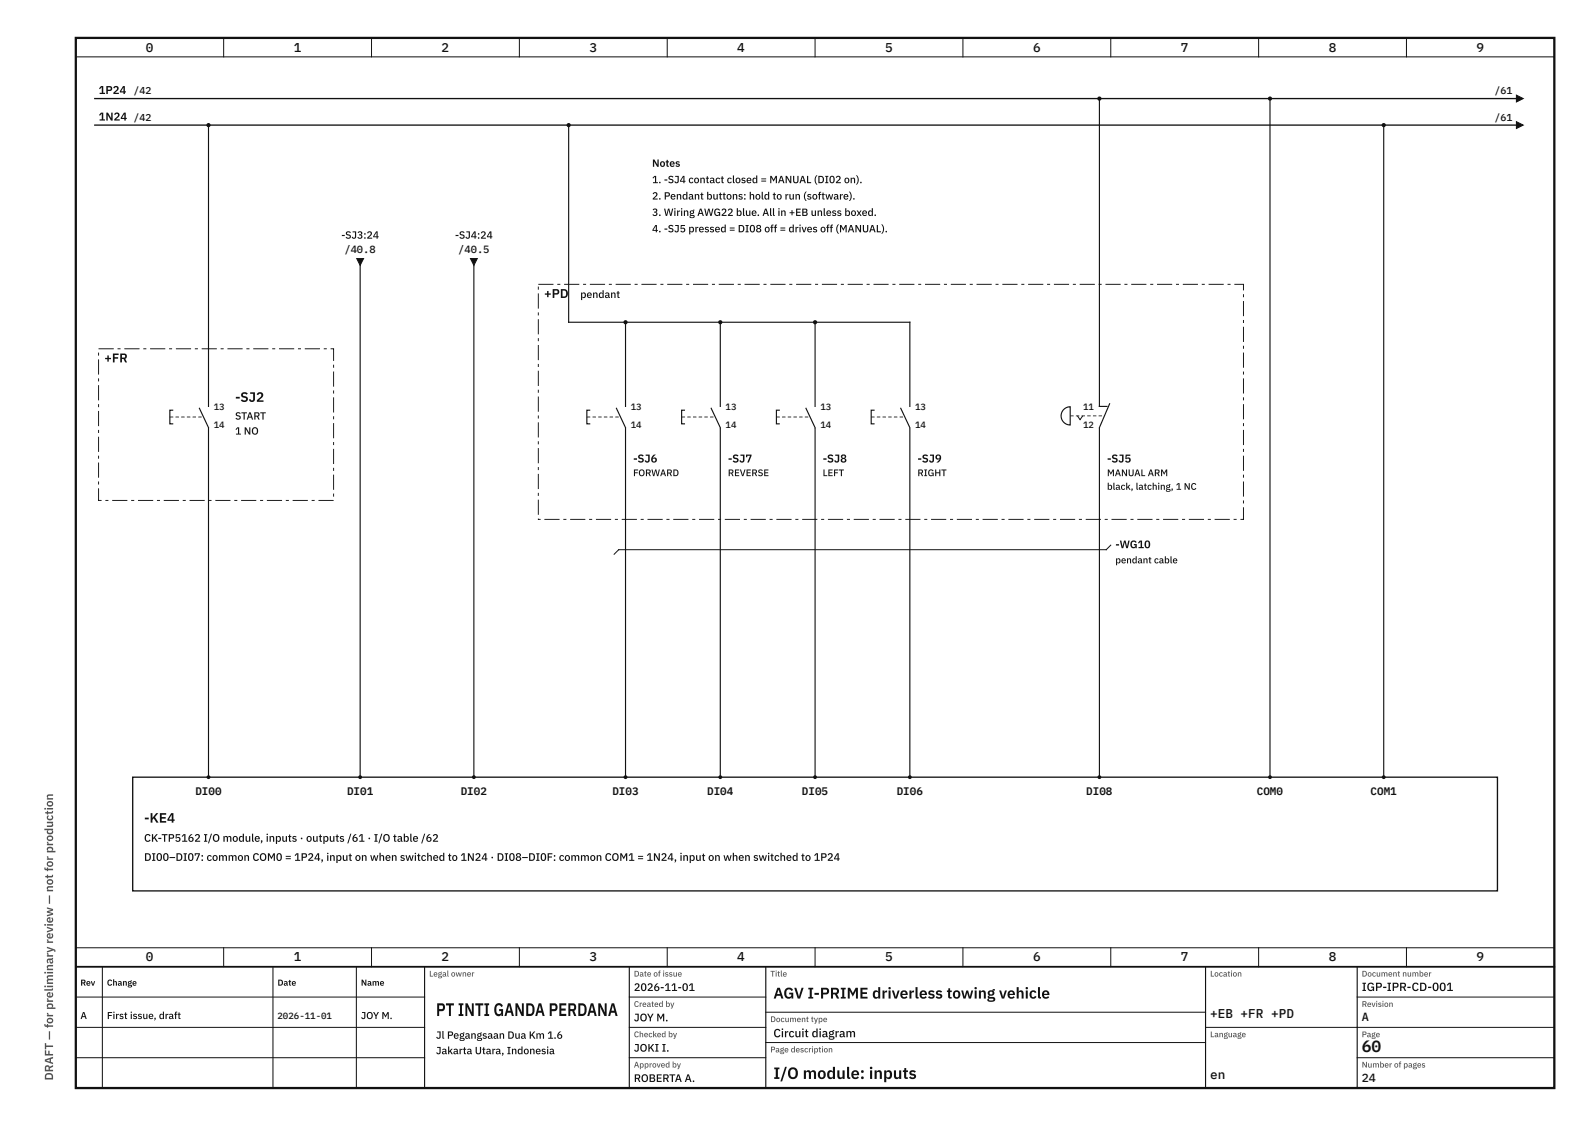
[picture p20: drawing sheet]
<svg xmlns="http://www.w3.org/2000/svg" width="420mm" height="297mm" viewBox="0 0 420 297" stroke-linecap="round" stroke-linejoin="round" font-family="sans-serif">
<defs><g id="words">
<text font-size="4.8" fill="#111" x="115" y="268">PT INTI GANDA PERDANA</text>
<g font-size="4.3" fill="#111">
<text x="359.2" y="277.4">60</text>
<text x="204" y="284.6">I/O module: inputs</text>
</g>
<text font-size="4.1" fill="#111" x="204" y="263.4">AGV I-PRIME driverless towing vehicle</text>
<g font-size="3.6" fill="#111">
<text x="62" y="106">-SJ2</text>
<text x="38" y="217">-KE4</text>
</g>
<g font-size="3.4" fill="#111">
<text x="38.5" y="13.6">0</text>
<text x="77.5" y="13.6">1</text>
<text x="116.5" y="13.6">2</text>
<text x="155.5" y="13.6">3</text>
<text x="194.5" y="13.6">4</text>
<text x="233.5" y="13.6">5</text>
<text x="272.5" y="13.6">6</text>
<text x="311.5" y="13.6">7</text>
<text x="350.5" y="13.6">8</text>
<text x="389.5" y="13.6">9</text>
<text x="143.5" y="78.6">+PD</text>
<text x="27.5" y="95.6">+FR</text>
<text x="38.5" y="253.6">0</text>
<text x="77.5" y="253.6">1</text>
<text x="116.5" y="253.6">2</text>
<text x="155.5" y="253.6">3</text>
<text x="194.5" y="253.6">4</text>
<text x="233.5" y="253.6">5</text>
<text x="272.5" y="253.6">6</text>
<text x="311.5" y="253.6">7</text>
<text x="350.5" y="253.6">8</text>
<text x="389.5" y="253.6">9</text>
<text x="319.2" y="268.6">+EB +FR +PD</text>
<text x="319.2" y="284.6">en</text>
</g>
<g font-size="3.1" fill="#111">
<text x="359.2" y="261.4">IGP-IPR-CD-001</text>
<text x="359.2" y="269.4">A</text>
<text x="204" y="273.6">Circuit diagram</text>
<text x="359.2" y="285.4">24</text>
</g>
<text font-size="3.1" fill="#555" x="14" y="285" transform="rotate(-90 14 285)">DRAFT — for preliminary review — not for production</text>
<g font-size="3" fill="#111">
<text x="26" y="24.8">1P24</text>
<text x="26" y="31.8">1N24</text>
<text x="167" y="122">-SJ6</text>
<text x="192" y="122">-SJ7</text>
<text x="217" y="122">-SJ8</text>
<text x="242" y="122">-SJ9</text>
<text x="292" y="122">-SJ5</text>
</g>
<g font-size="2.9" fill="#111">
<text x="294.2" y="144.6">-WG10</text>
<text x="51.5" y="209.8">DI00</text>
<text x="91.5" y="209.8">DI01</text>
<text x="121.5" y="209.8">DI02</text>
<text x="161.5" y="209.8">DI03</text>
<text x="186.5" y="209.8">DI04</text>
<text x="211.5" y="209.8">DI05</text>
<text x="236.5" y="209.8">DI06</text>
<text x="286.5" y="209.8">DI08</text>
<text x="331.5" y="209.8">COM0</text>
<text x="361.5" y="209.8">COM1</text>
<text x="38" y="222">CK-TP5162 I/O module, inputs · outputs /61 · I/O table /62</text>
<text x="38" y="227.1">DI00–DI07: common COM0 = 1P24, input on when switched to 1N24 · DI08–DI0F: common COM1 = 1N24, input on when switched to 1P24</text>
<text x="167.2" y="261.4">2026-11-01</text>
<text x="167.2" y="269.4">JOY M.</text>
<text x="167.2" y="277.4">JOKI I.</text>
<text x="167.2" y="285.4">ROBERTA A.</text>
</g>
<g font-size="2.8" fill="#111">
<text x="172" y="44">Notes</text>
<text x="172" y="48.3">1. -SJ4 contact closed = MANUAL (DI02 on).</text>
<text x="172" y="52.6">2. Pendant buttons: hold to run (software).</text>
<text x="172" y="57">3. Wiring AWG22 blue. All in +EB unless boxed.</text>
<text x="90" y="63">-SJ3:24</text>
<text x="120" y="63">-SJ4:24</text>
<text x="172" y="61.3">4. -SJ5 pressed = DI08 off = drives off (MANUAL).</text>
<text x="90.9" y="66.8">/40.8</text>
<text x="120.9" y="66.8">/40.5</text>
<text x="153.1" y="78.6">pendant</text>
<text x="62" y="110.7">START</text>
<text x="62" y="114.6">1 NO</text>
<text x="115" y="274">Jl Pegangsaan Dua Km 1.6</text>
<text x="115" y="278.1">Jakarta Utara, Indonesia</text>
</g>
<g font-size="2.6" fill="#111">
<text x="35.2" y="24.8">/42</text>
<text x="394.2" y="24.8">/61</text>
<text x="35.2" y="31.8">/42</text>
<text x="394.2" y="31.8">/61</text>
<text x="21.2" y="268.8">A</text>
<text x="28.2" y="268.8">First issue, draft</text>
<text x="95.2" y="268.8">JOY M.</text>
</g>
<g font-size="2.5" fill="#111">
<text x="167" y="125.6">FORWARD</text>
<text x="192" y="125.6">REVERSE</text>
<text x="217" y="125.6">LEFT</text>
<text x="242" y="125.6">RIGHT</text>
<text x="292" y="125.6">MANUAL ARM</text>
<text x="292" y="129.2">black, latching, 1 NC</text>
<text x="294.2" y="148.6">pendant cable</text>
</g>
<g font-size="2.4" fill="#111">
<text x="56.4" y="108.1">13</text>
<text x="56.4" y="112.9">14</text>
<text x="166.4" y="108.1">13</text>
<text x="166.4" y="112.9">14</text>
<text x="191.4" y="108.1">13</text>
<text x="191.4" y="112.9">14</text>
<text x="216.4" y="108.1">13</text>
<text x="216.4" y="112.9">14</text>
<text x="241.4" y="108.1">13</text>
<text x="241.4" y="112.9">14</text>
<text x="285.7" y="108.1">11</text>
<text x="285.7" y="112.9">12</text>
<text x="73.2" y="268.8">2026-11-01</text>
</g>
<g font-size="2.3" fill="#111">
<text x="21.2" y="260">Rev</text>
<text x="28.2" y="260">Change</text>
<text x="73.2" y="260">Date</text>
<text x="95.2" y="260">Name</text>
</g>
<g font-size="2.2" fill="#555">
<text x="113.2" y="257.6">Legal owner</text>
<text x="167.2" y="257.6">Date of issue</text>
<text x="203.2" y="257.6">Title</text>
<text x="319.2" y="257.6">Location</text>
<text x="359.2" y="257.6">Document number</text>
<text x="167.2" y="265.6">Created by</text>
<text x="203.2" y="269.6">Document type</text>
<text x="359.2" y="265.6">Revision</text>
<text x="167.2" y="273.6">Checked by</text>
<text x="319.2" y="273.6">Language</text>
<text x="359.2" y="273.6">Page</text>
<text x="167.2" y="281.6">Approved by</text>
<text x="203.2" y="277.6">Page description</text>
<text x="359.2" y="281.6">Number of pages</text>
</g>
</g></defs>
<path d="M20 10h390v277h-390z" fill="none" stroke="#111" stroke-width=".6"/>
<g fill="none" stroke="#111" stroke-width=".26">
<path d="M20 15h390M59 10v5M98 10v5M137 10v5M176 10v5M215 10v5M254 10v5M293 10v5M332 10v5M371 10v5M20 250h390M20 255h390"/>
<path d="M27 255v32M59 250v5M72 255v32M94 255v32M98 250v5M137 250v5M176 250v5M215 250v5M254 250v5M293 250v5M332 250v5M371 250v5"/>
<path d="M20 263h92M20 271h92M20 279h92M166 263h36M166 271h36M166 279h36M202 267h116M202 275h116M318 271h92M358 263h52M358 279h52"/>
</g>
<path d="M20 255h390" fill="none" stroke="#111" stroke-width=".45"/>
<path d="M112 255v32M166 255v32M202 255v32M318 255v32M358 255v32" fill="none" stroke="#111" stroke-width=".3"/>
<path d="M25 26h375" fill="none" stroke="#111" stroke-width=".35"/>
<path d="M400 25.1l1.8 .9-1.8 .9z" fill="#111"/>
<path d="M400 25.1l1.8 .9-1.8 .9z" fill="none" stroke="#111" stroke-width=".26"/>
<path d="M25 33h375" fill="none" stroke="#111" stroke-width=".35"/>
<path d="M400 32.1l1.8 .9-1.8 .9z" fill="#111"/>
<path d="M400 32.1l1.8 .9-1.8 .9z" fill="none" stroke="#111" stroke-width=".26"/>
<path d="M55 33v172" fill="none" stroke="#111" stroke-width=".3"/>
<g fill="#111">
<path d="M94.1 68.2h1.8l-.9 1.8z"/>
<circle cx="55" cy="33" r=".55"/>
</g>
<path d="M94.1 68.2h1.8l-.9 1.8z" fill="none" stroke="#111" stroke-width=".26"/>
<path d="M95 70v135" fill="none" stroke="#111" stroke-width=".3"/>
<path d="M124.1 68.2h1.8l-.9 1.8z" fill="#111"/>
<path d="M124.1 68.2h1.8l-.9 1.8z" fill="none" stroke="#111" stroke-width=".26"/>
<path d="M150 33v52M125 70v135" fill="none" stroke="#111" stroke-width=".3"/>
<circle cx="150" cy="33" r=".55" fill="#111"/>
<path d="M150 85h90M165 85v120" fill="none" stroke="#111" stroke-width=".3"/>
<circle cx="165" cy="85" r=".55" fill="#111"/>
<path d="M190 85v120" fill="none" stroke="#111" stroke-width=".3"/>
<circle cx="190" cy="85" r=".55" fill="#111"/>
<path d="M215 85v120" fill="none" stroke="#111" stroke-width=".3"/>
<circle cx="215" cy="85" r=".55" fill="#111"/>
<path d="M290 26v179M240 85v120" fill="none" stroke="#111" stroke-width=".3"/>
<circle cx="290" cy="26" r=".55" fill="#111"/>
<path d="M335 26v179" fill="none" stroke="#111" stroke-width=".3"/>
<circle cx="335" cy="26" r=".55" fill="#111"/>
<path d="M365 33v172" fill="none" stroke="#111" stroke-width=".3"/>
<g fill="#111">
<path d="M31 91.9h.8v.2h-.8zM32.8 91.9h4v.2h-4zM37.8 91.9h.8v.2h-.8zM39.6 91.9h4v.2h-4zM44.6 91.9h.8v.2h-.8zM46.4 91.9h4v.2h-4zM51.4 91.9h.8v.2h-.8zM53.2 91.9h4v.2h-4zM58.2 91.9h.8v.2h-.8zM60 91.9h4v.2h-4zM65 91.9h.8v.2h-.8zM66.8 91.9h4v.2h-4zM71.8 91.9h.8v.2h-.8zM73.6 91.9h4v.2h-4zM78.6 91.9h.8v.2h-.8zM80.4 91.9h4v.2h-4zM85.4 91.9h.8v.2h-.8zM87.2 91.9h.9v3.3h-.2l.1-3.2-.8 .1zM87.9 96.2h.2v.8h-.2zM87.9 98h.2v4h-.2zM87.9 103h.2v.8h-.2zM87.9 104.8h.2v4h-.2zM87.9 109.8h.2v.8h-.2zM87.9 111.6h.2v4h-.2zM87.9 116.6h.2v.8h-.2zM87.9 118.4h.2v4h-.2zM87.9 123.4h.2v.8h-.2zM87.9 125.2h.2v4h-.2zM87.9 130.2h.2v.8h-.2zM84 131.9h4v.2h-4zM82.2 131.9h.8v.2h-.8zM77.2 131.9h4v.2h-4zM75.4 131.9h.8v.2h-.8zM70.4 131.9h4v.2h-4zM68.6 131.9h.8v.2h-.8zM63.6 131.9h4v.2h-4zM61.8 131.9h.8v.2h-.8zM56.8 131.9h4v.2h-4zM55 131.9h.8v.2h-.8zM50 131.9h4v.2h-4zM48.2 131.9h.8v.2h-.8zM43.2 131.9h4v.2h-4zM41.4 131.9h.8v.2h-.8zM36.4 131.9h4v.2h-4zM34.6 131.9h.8v.2h-.8zM29.6 131.9h4v.2h-4zM27.8 131.9h.8v.2h-.8zM25.9 128.8h.2l-.1 3.2 .8-.1v.2h-.9zM25.9 127h.2v.8h-.2zM25.9 122h.2v4h-.2zM25.9 120.2h.2v.8h-.2zM25.9 115.2h.2v4h-.2zM25.9 113.4h.2v.8h-.2zM25.9 108.4h.2v4h-.2zM25.9 106.6h.2v.8h-.2zM25.9 101.6h.2v4h-.2zM25.9 99.8h.2v.8h-.2zM25.9 94.8h.2v4h-.2zM25.9 93h.2v.8h-.2zM26 91.9h4v.2h-4z"/>
<circle cx="365" cy="33" r=".55"/>
</g>
<path d="M54.4 107.3h1.2v5.3h-1.2z" fill="#fff"/>
<path d="M52.6 107.7l2.4 5.1" fill="none" stroke="#111" stroke-width=".3"/>
<path d="M44.8 109.9h.9v.2h-.9zM46.3 109.9h.9v.2h-.9zM47.8 109.9h.9v.2h-.9zM49.3 109.9h.9v.2h-.9zM50.8 109.9h.9v.2h-.9zM52.3 109.9h.9v.2h-.9z" fill="#111"/>
<path d="M45.7 108.2h-.9v3.6h.9" fill="none" stroke="#111" stroke-width=".3"/>
<path d="M147 74.9h.8v.2h-.8zM148.8 74.9h4v.2h-4zM153.8 74.9h.8v.2h-.8zM155.6 74.9h4v.2h-4zM160.6 74.9h.8v.2h-.8zM162.4 74.9h4v.2h-4zM167.4 74.9h.8v.2h-.8zM169.2 74.9h4v.2h-4zM174.2 74.9h.8v.2h-.8zM176 74.9h4v.2h-4zM181 74.9h.8v.2h-.8zM182.8 74.9h4v.2h-4zM187.8 74.9h.8v.2h-.8zM189.6 74.9h4v.2h-4zM194.6 74.9h.8v.2h-.8zM196.4 74.9h4v.2h-4zM201.4 74.9h.8v.2h-.8zM203.2 74.9h4v.2h-4zM208.2 74.9h.8v.2h-.8zM210 74.9h4v.2h-4zM215 74.9h.8v.2h-.8zM216.8 74.9h4v.2h-4zM221.8 74.9h.8v.2h-.8zM223.6 74.9h4v.2h-4zM228.6 74.9h.8v.2h-.8zM230.4 74.9h4v.2h-4zM235.4 74.9h.8v.2h-.8zM237.2 74.9h4v.2h-4zM242.2 74.9h.8v.2h-.8zM244 74.9h4v.2h-4zM249 74.9h.8v.2h-.8zM250.8 74.9h4v.2h-4zM255.8 74.9h.8v.2h-.8zM257.6 74.9h4v.2h-4zM262.6 74.9h.8v.2h-.8zM264.4 74.9h4v.2h-4zM269.4 74.9h.8v.2h-.8zM271.2 74.9h4v.2h-4zM276.2 74.9h.8v.2h-.8zM278 74.9h4v.2h-4zM283 74.9h.8v.2h-.8zM284.8 74.9h4v.2h-4zM289.8 74.9h.8v.2h-.8zM291.6 74.9h4v.2h-4zM296.6 74.9h.8v.2h-.8zM298.4 74.9h4v.2h-4zM303.4 74.9h.8v.2h-.8zM305.2 74.9h4v.2h-4zM310.2 74.9h.8v.2h-.8zM312 74.9h4v.2h-4zM317 74.9h.8v.2h-.8zM318.8 74.9h4v.2h-4zM323.8 74.9h.8v.2h-.8zM325.6 74.9h2.5v1.7h-.2l.1-1.6-2.4 .1zM327.9 77.6h.2v.8h-.2zM327.9 79.4h.2v4h-.2zM327.9 84.4h.2v.8h-.2zM327.9 86.2h.2v4h-.2zM327.9 91.2h.2v.8h-.2zM327.9 93h.2v4h-.2zM327.9 98h.2v.8h-.2zM327.9 99.8h.2v4h-.2zM327.9 104.8h.2v.8h-.2zM327.9 106.6h.2v4h-.2zM327.9 111.6h.2v.8h-.2zM327.9 113.4h.2v4h-.2zM327.9 118.4h.2v.8h-.2zM327.9 120.2h.2v4h-.2zM327.9 125.2h.2v.8h-.2zM327.9 127h.2v4h-.2zM327.9 132h.2v.8h-.2zM327.9 133.8h.2v3.3h-.9v-.2l.8 .1zM325.4 136.9h.8v.2h-.8zM320.4 136.9h4v.2h-4zM318.6 136.9h.8v.2h-.8zM313.6 136.9h4v.2h-4zM311.8 136.9h.8v.2h-.8zM306.8 136.9h4v.2h-4zM305 136.9h.8v.2h-.8zM300 136.9h4v.2h-4zM298.2 136.9h.8v.2h-.8zM293.2 136.9h4v.2h-4zM291.4 136.9h.8v.2h-.8zM286.4 136.9h4v.2h-4zM284.6 136.9h.8v.2h-.8zM279.6 136.9h4v.2h-4zM277.8 136.9h.8v.2h-.8zM272.8 136.9h4v.2h-4zM271 136.9h.8v.2h-.8zM266 136.9h4v.2h-4zM264.2 136.9h.8v.2h-.8zM259.2 136.9h4v.2h-4zM257.4 136.9h.8v.2h-.8zM252.4 136.9h4v.2h-4zM250.6 136.9h.8v.2h-.8zM245.6 136.9h4v.2h-4zM243.8 136.9h.8v.2h-.8zM238.8 136.9h4v.2h-4zM237 136.9h.8v.2h-.8zM232 136.9h4v.2h-4zM230.2 136.9h.8v.2h-.8zM225.2 136.9h4v.2h-4zM223.4 136.9h.8v.2h-.8zM218.4 136.9h4v.2h-4zM216.6 136.9h.8v.2h-.8zM211.6 136.9h4v.2h-4zM209.8 136.9h.8v.2h-.8zM204.8 136.9h4v.2h-4zM203 136.9h.8v.2h-.8zM198 136.9h4v.2h-4zM196.2 136.9h.8v.2h-.8zM191.2 136.9h4v.2h-4zM189.4 136.9h.8v.2h-.8zM184.4 136.9h4v.2h-4zM182.6 136.9h.8v.2h-.8zM177.6 136.9h4v.2h-4zM175.8 136.9h.8v.2h-.8zM170.8 136.9h4v.2h-4zM169 136.9h.8v.2h-.8zM164 136.9h4v.2h-4zM162.2 136.9h.8v.2h-.8zM157.2 136.9h4v.2h-4zM155.4 136.9h.8v.2h-.8zM150.4 136.9h4v.2h-4zM148.6 136.9h.8v.2h-.8zM143.6 136.9h4v.2h-4zM141.9 136.8h.2l-.1 .2 .6-.1v.2h-.7zM141.9 131.8h.2v4h-.2zM141.9 130h.2v.8h-.2zM141.9 125h.2v4h-.2zM141.9 123.2h.2v.8h-.2zM141.9 118.2h.2v4h-.2zM141.9 116.4h.2v.8h-.2zM141.9 111.4h.2v4h-.2zM141.9 109.6h.2v.8h-.2zM141.9 104.6h.2v4h-.2zM141.9 102.8h.2v.8h-.2zM141.9 97.8h.2v4h-.2zM141.9 96h.2v.8h-.2zM141.9 91h.2v4h-.2zM141.9 89.2h.2v.8h-.2zM141.9 84.2h.2v4h-.2zM141.9 82.4h.2v.8h-.2zM141.9 77.4h.2v4h-.2zM141.9 75.6h.2v.8h-.2zM142 74.9h4v.2h-4z" fill="#111"/>
<path d="M164.4 107.3h1.2v5.3h-1.2z" fill="#fff"/>
<path d="M162.6 107.7l2.4 5.1" fill="none" stroke="#111" stroke-width=".3"/>
<path d="M154.8 109.9h.9v.2h-.9zM156.3 109.9h.9v.2h-.9zM157.8 109.9h.9v.2h-.9zM159.3 109.9h.9v.2h-.9zM160.8 109.9h.9v.2h-.9zM162.3 109.9h.9v.2h-.9z" fill="#111"/>
<path d="M155.7 108.2h-.9v3.6h.9" fill="none" stroke="#111" stroke-width=".3"/>
<path d="M189.4 107.3h1.2v5.3h-1.2z" fill="#fff"/>
<path d="M187.6 107.7l2.4 5.1" fill="none" stroke="#111" stroke-width=".3"/>
<path d="M179.8 109.9h.9v.2h-.9zM181.3 109.9h.9v.2h-.9zM182.8 109.9h.9v.2h-.9zM184.3 109.9h.9v.2h-.9zM185.8 109.9h.9v.2h-.9zM187.3 109.9h.9v.2h-.9z" fill="#111"/>
<path d="M180.7 108.2h-.9v3.6h.9" fill="none" stroke="#111" stroke-width=".3"/>
<path d="M214.4 107.3h1.2v5.3h-1.2z" fill="#fff"/>
<path d="M212.6 107.7l2.4 5.1" fill="none" stroke="#111" stroke-width=".3"/>
<path d="M204.8 109.9h.9v.2h-.9zM206.3 109.9h.9v.2h-.9zM207.8 109.9h.9v.2h-.9zM209.3 109.9h.9v.2h-.9zM210.8 109.9h.9v.2h-.9zM212.3 109.9h.9v.2h-.9z" fill="#111"/>
<path d="M205.7 108.2h-.9v3.6h.9" fill="none" stroke="#111" stroke-width=".3"/>
<path d="M239.4 107.3h1.2v5.3h-1.2z" fill="#fff"/>
<path d="M237.6 107.7l2.4 5.1" fill="none" stroke="#111" stroke-width=".3"/>
<path d="M229.8 109.9h.9v.2h-.9zM231.3 109.9h.9v.2h-.9zM232.8 109.9h.9v.2h-.9zM234.3 109.9h.9v.2h-.9zM235.8 109.9h.9v.2h-.9zM237.3 109.9h.9v.2h-.9z" fill="#111"/>
<path d="M230.7 108.2h-.9v3.6h.9" fill="none" stroke="#111" stroke-width=".3"/>
<path d="M289.4 107.3h1.2v5.3h-1.2z" fill="#fff"/>
<path d="M290 107.2h2M292.7 106.5l-2.7 6.3" fill="none" stroke="#111" stroke-width=".3"/>
<path d="M282.3 109.6h.9v.2h-.9zM283.8 109.6h.9v.2h-.9zM285.3 109.6h.9v.2h-.9zM286.8 109.6h.9v.2h-.9zM288.3 109.6h.9v.2h-.9zM289.8 109.6h.9v.2h-.9z" fill="#111"/>
<path d="M280.6 108l.8-.5 .9-.2v4.8a2.4 2.4 0 0 1-2.2-1.5 2.4 2.4 0 0 1 .5-2.6z" fill="#fff"/>
<path d="M280.6 108l.8-.5 .9-.2v4.8a2.4 2.4 0 0 1-2.2-1.5 2.4 2.4 0 0 1 .5-2.6z" fill="none" stroke="#111" stroke-width=".3"/>
<path d="M284.2 109.7l.7 1 .7-1M293 143.8l-1.2 1.2h-128.6l-1.2 1.2" fill="none" stroke="#111" stroke-width=".26"/>
<path d="M35 205h360v30h-360z" fill="#fff"/>
<path d="M35 205h360v30h-360z" fill="none" stroke="#111" stroke-width=".35"/>
<g fill="#111">
<circle cx="55" cy="205" r=".5"/>
<circle cx="95" cy="205" r=".5"/>
<circle cx="125" cy="205" r=".5"/>
<circle cx="165" cy="205" r=".5"/>
<circle cx="190" cy="205" r=".5"/>
<circle cx="215" cy="205" r=".5"/>
<circle cx="240" cy="205" r=".5"/>
<circle cx="290" cy="205" r=".5"/>
<circle cx="335" cy="205" r=".5"/>
<circle cx="365" cy="205" r=".5"/>
</g>
<use href="#words"/>
</svg>
